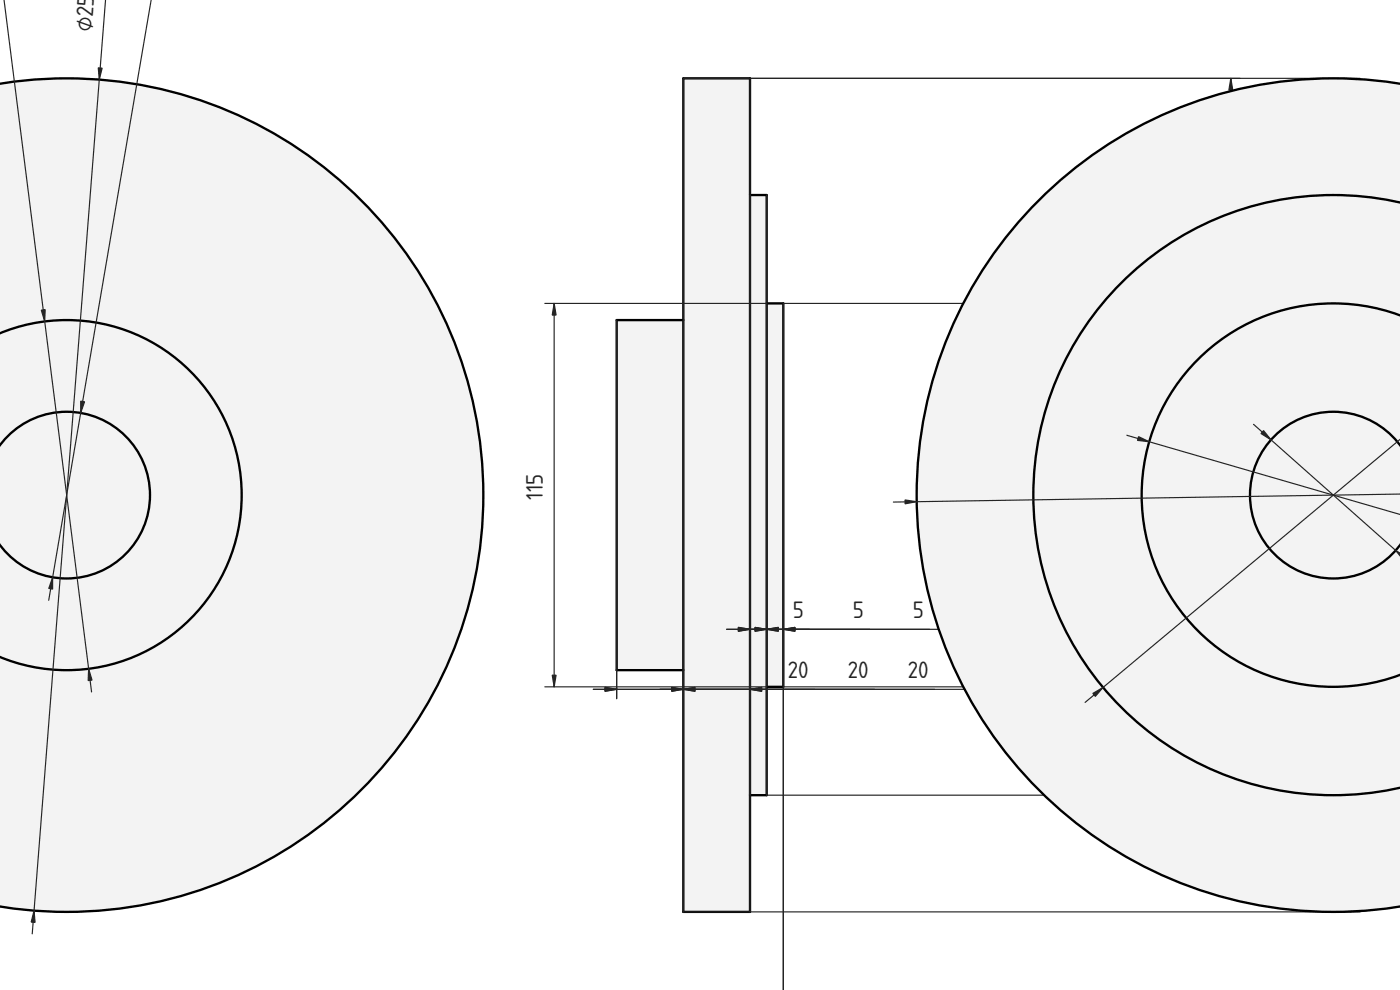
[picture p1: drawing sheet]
<svg xmlns="http://www.w3.org/2000/svg" width="420mm" height="297mm" viewBox="0 0 420 297" stroke-linecap="round" stroke-linejoin="round" font-family="sans-serif">
<defs><g id="words">
<g font-size="6.7" fill="#212529">
<text x="42" y="-.7" transform="rotate(-80 42 -.7)">⌀</text>
<text x="27.5" y="9.5" transform="rotate(-86 27.5 9.5)">⌀25</text>
<text x="366" y="149.4" transform="rotate(-90 366 149.4)">215</text>
<text x="162.9" y="150" transform="rotate(-90 162.9 150)">115</text>
<text x="325" y="153" transform="rotate(-90 325 153)">115</text>
<text x="402" y="159.8" transform="rotate(-90 402 159.8)">250</text>
<text x="237.9" y="185.4">5</text>
<text x="255.9" y="185.4">5</text>
<text x="274" y="185.4">5</text>
<text x="236.5" y="203.4">20</text>
<text x="254.5" y="203.4">20</text>
<text x="272.5" y="203.4">20</text>
</g>
</g></defs>
<g fill="#f1f3f5">
<path d="M205.1 23.5h20v35h5v32.5h5v115.1h-5v32.5h-5v35h-20v-72.5h-20v-105.1h20z" fill-rule="evenodd"/>
<path d="M205.1 23.5h20v250.1h-20z" fill-rule="evenodd"/>
<path d="M185.1 96h20v105.1h-20z" fill-rule="evenodd"/>
<path d="M225.1 58.5h5v180.1h-5z" fill-rule="evenodd"/>
<path d="M230.1 91h5v115.1h-5z" fill-rule="evenodd"/>
</g>
<path d="M205.1 23.5h20v250.1h-20zM225.1 58.5h5v180.1h-5M205.1 96h-20v105.1h20M230.1 91h5v115.1h-5" fill="none" stroke="#000" stroke-width=".7"/>
<g fill="none" stroke="#212529" stroke-width=".35">
<path d="M225.1 23.5v250.1M369.4 23.5v215.1M405.4 23.5v250.1M408.2 23.5h-203.1v250.1h203.1M230.1 58.5v180.1h142.1M163.5 91h66.6M166.3 91v115.1M185.1 96v113.6M328.4 91v115.1M331.2 91h-96.1v206.1M218.1 188.8h78.9M163.5 206.1h66.6"/>
<path d="M178.1 206.8h120.4M235.1 206.1h96.1"/>
</g>
<g fill="#212529" stroke="#212529" stroke-width=".35">
<path d="M235.1 188.8l3.5-.6v1.2z"/>
<path d="M226.6 188.2l3.5 .6-3.5 .6z"/>
<path d="M230.1 188.8l3.5-.6v1.2z"/>
<path d="M221.6 188.2l3.5 .6-3.5 .6z"/>
<path d="M225.1 206.8l3.5-.6v1.2z"/>
<path d="M201.6 206.2l3.5 .6-3.5 .6z"/>
<path d="M205.1 206.8l3.5-.6v1.2z"/>
<path d="M181.6 206.2l3.5 .6-3.5 .6z"/>
<path d="M327.8 202.6h1.2l-.6 3.5z"/>
<path d="M328.4 91l.6 3.5h-1.2z"/>
<path d="M369.4 23.5l.6 3.5h-1.2z"/>
<path d="M368.8 235.1h1.2l-.6 3.5z"/>
<path d="M404.8 270.1h1.2l-.6 3.5z"/>
<path d="M405.4 23.5l.6 3.5h-1.2z"/>
<path d="M166.3 91l.6 3.5h-1.2z"/>
<path d="M165.7 202.6h1.2l-.6 3.5z"/>
</g>
<g fill="#f1f3f5">
<path d="M-.1 26l3.1-1.3a125.1 125.1 0 0 1 142.1 123.9 125.1 125.1 0 0 1-142.1 123.9l-3.1-1.4z" fill-rule="evenodd"/>
<path d="M-.1 100.2a52.4 52.4 0 0 1 72.6 48.4 52.4 52.4 0 0 1-72.6 48.3z" fill-rule="evenodd"/>
<path d="M2.3 130.9a25 25 0 0 1 36.2 .8 25 25 0 0 1-2.6 36.1 25 25 0 0 1-36-4.5v-29.5z" fill-rule="evenodd"/>
</g>
<path d="M0 25.2a125 125 0 0 1 145.1 123.4 125 125 0 0 1-145.1 123.3M0 100a52.5 52.5 0 0 1 72.5 48.6 52.5 52.5 0 0 1-72.5 48.5M0 133.6a25 25 0 0 1 36.8-3.6 25 25 0 0 1 0 37.1 25 25 0 0 1-36.9-3.6" fill="none" stroke="#000" stroke-width=".7"/>
<path d="M1.2 -.1l26.3 207.7M31.7 -.1l-22 280.3M45.4 -.1l-30.8 180.2" fill="none" stroke="#212529" stroke-width=".35"/>
<g fill="#212529" stroke="#212529" stroke-width=".35">
<path d="M24.2 120.4l1.2 .1-1.2 3.4z"/>
<path d="M15.8 173.2v3.6l-1.2-.2z"/>
<path d="M29.5 20.4h1.2l-.9 3.5z"/>
<path d="M10.2 273.2l.3 3.6-1.1-.1z"/>
<path d="M12.4 93.1l1.2-.2-.2 3.6z"/>
<path d="M26.6 200.7l1 3.4-1.1 .1z"/>
</g>
<g fill="#f1f3f5">
<path d="M311.7 60.1a124.8 124.8 0 0 1 105.4-35.4l3.1 1.3v245.1l-3.1 1.4a125 125 0 0 1-129-68.3 125 125 0 0 1 23.6-144.1z" fill-rule="evenodd"/>
<path d="M336.5 84.9a89.9 89.9 0 0 1 81.8-24.5l1.9 1.3v173.7l-1.9 1.4a90 90 0 0 1-97.4-45.5 90 90 0 0 1 15.6-106.4z" fill-rule="evenodd"/>
<path d="M359.5 107.9a57.5 57.5 0 0 1 59.5-13.7l1.2 1.4v106l-1.2 1.3a57.5 57.5 0 0 1-67.6-23.8 57.5 57.5 0 0 1 8.1-71.2z" fill-rule="evenodd"/>
<path d="M382.5 130.9a24.9 24.9 0 0 1 37.7 2.9v29.5a25 25 0 0 1-36.4 4.2 25 25 0 0 1-1.3-36.6z" fill-rule="evenodd"/>
</g>
<path d="M420.2 25.2a125 125 0 0 0-145.1 123.4 125 125 0 0 0 145.1 123.3M420.2 60.8a90 90 0 0 0-110.1 87.8 90 90 0 0 0 110.1 87.7M420.2 94.7a57.5 57.5 0 0 0-77.6 53.9 57.5 57.5 0 0 0 77.6 53.9M420.2 133.6a25 25 0 0 0-36.9-3.6 25 25 0 0 0 0 37.1 25 25 0 0 0 36.9-3.6" fill="none" stroke="#000" stroke-width=".7"/>
<path d="M338.2 130.6l82 23.8M376.2 127.3l44 39M420.2 131.8l-94.5 78.9M420.2 148.2l-152.1 2.4" fill="none" stroke="#212529" stroke-width=".35"/>
<g fill="#212529" stroke="#212529" stroke-width=".35">
<path d="M418.9 165.2l1.3 1.8v.9z"/>
<path d="M379.2 129.2l2.2 2.8-3-1.9z"/>
<path d="M341.7 131l3.2 1.5-3.5-.4z"/>
<path d="M328 208.1l3-1.8-2.3 2.7z"/>
<path d="M271.6 150l3.5 .5-3.5 .7z"/>
</g>
<use href="#words"/>
</svg>
